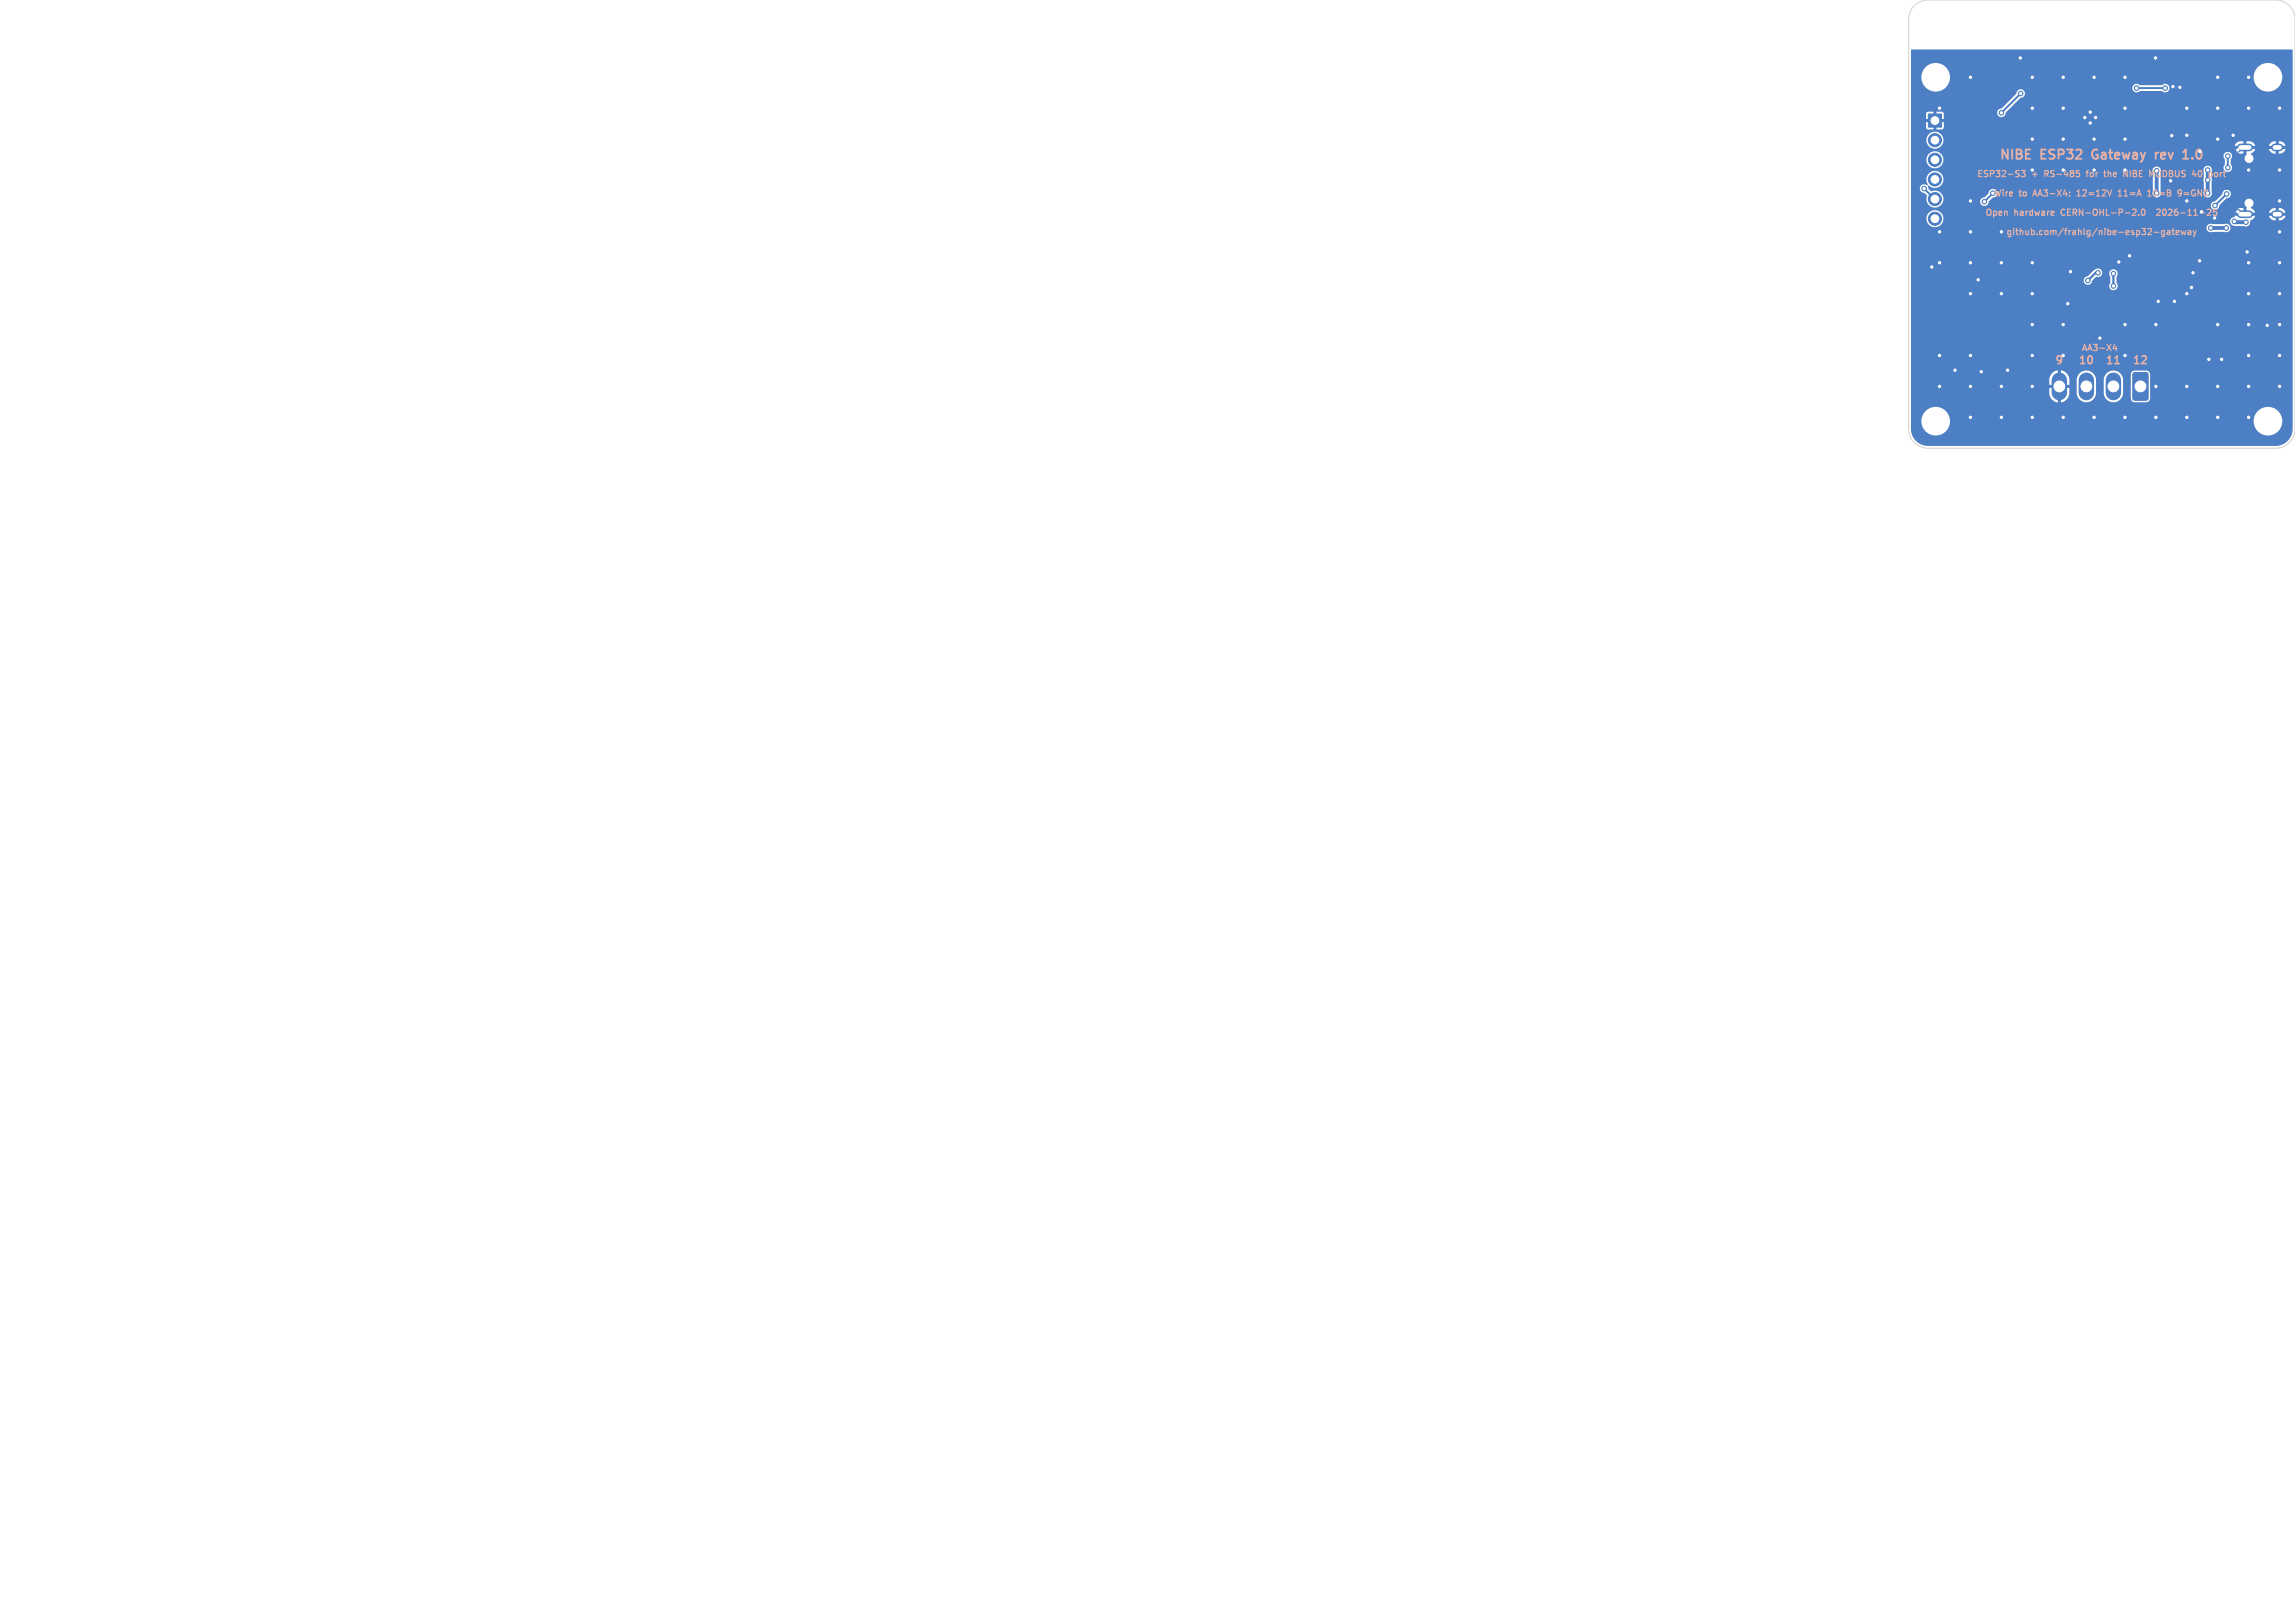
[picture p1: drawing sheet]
<svg xmlns="http://www.w3.org/2000/svg" width="297mm" height="210mm" viewBox="0 0 297 210" stroke-linecap="round" stroke-linejoin="round" font-family="sans-serif">
<defs><g id="words">
<g font-size="1.7" fill="#e8b2a7">
<text x="258.6" y="21">NIBE</text>
<text x="264.1" y="21">ESP32</text>
<text x="271.2" y="21">Gateway</text>
<text x="279.9" y="21">rev</text>
</g>
<text font-size="1.7" fill="#fff" x="284" y="21">1.0</text>
<g font-size="1.4" fill="#e8b2a7">
<text x="265.8" y="47.4">9</text>
<text x="268.8" y="47.4">10</text>
<text x="272.3" y="47.4">11</text>
<text x="275.8" y="47.4">12</text>
</g>
<g font-size="1.1" fill="#e8b2a7">
<text x="255.8" y="23.1">ESP32-S3</text>
<text x="263" y="23.1">+</text>
<text x="264.9" y="23.1">RS-485</text>
<text x="270.6" y="23.1">for</text>
<text x="273.2" y="23.1">the</text>
<text x="276" y="23.1">NIBE</text>
<text x="279.6" y="23.1">MODBUS</text>
<text x="287.9" y="23.1">port</text>
<text x="256.8" y="28.1">Open</text>
<text x="260.7" y="28.1">hardware</text>
<text x="261.3" y="25.6">to</text>
<text x="263.4" y="25.6">AA3-X4:</text>
<text x="267" y="28.1">CERN-OHL-P-2.0</text>
<text x="269.4" y="25.6">12=12V</text>
<text x="275" y="25.6">11=A</text>
<text x="259.5" y="30.6">github.com/frahlg/nibe-esp32-gateway</text>
<text x="269.3" y="45.6">AA3-X4</text>
</g>
<g font-size="1.1" fill="#fff">
<text x="285.4" y="23.1">40</text>
<text x="258" y="25.6">Wire</text>
<text x="279.1" y="25.6">10=B</text>
<text x="280" y="28.1">2026-11-25</text>
<text x="283.3" y="25.6">9=GND</text>
</g>
</g></defs>
<g fill="#4d7fc4" stroke="#4d7fc4" stroke-width=".13">
<path d="M249.6 14.8h1.7v1.7h-1.7z"/>
<path d="M276.1 48.3l.2-.1h1.4l.3 .2v3.1l-.2 .3h-1.5l-.3-.2v-3.1z"/>
<circle cx="250.4" cy="18.1" r=".85"/>
<circle cx="250.4" cy="20.7" r=".85"/>
<circle cx="250.4" cy="23.2" r=".85"/>
<circle cx="250.4" cy="25.8" r=".85"/>
<circle cx="250.4" cy="28.3" r=".85"/>
<circle cx="271.2" cy="15.2" r=".3"/>
<circle cx="270.5" cy="14.5" r=".3"/>
<circle cx="270.5" cy="15.9" r=".3"/>
<circle cx="269.8" cy="15.2" r=".3"/>
<circle cx="288.1" cy="29.5" r=".3"/>
<circle cx="286.1" cy="29.5" r=".3"/>
<circle cx="279.1" cy="22.1" r=".3"/>
<circle cx="256.8" cy="26.1" r=".3"/>
<circle cx="273.5" cy="37" r=".3"/>
<circle cx="273.5" cy="35.4" r=".3"/>
<circle cx="271.5" cy="35.3" r=".3"/>
<circle cx="270.2" cy="36.3" r=".3"/>
<circle cx="288.3" cy="21.7" r=".3"/>
<circle cx="288.3" cy="20.2" r=".3"/>
<circle cx="286.7" cy="26.6" r=".3"/>
<circle cx="288.2" cy="25.1" r=".3"/>
<circle cx="276.5" cy="11.4" r=".3"/>
<circle cx="280.2" cy="11.4" r=".3"/>
<circle cx="249" cy="24.4" r=".3"/>
<circle cx="261.5" cy="12.1" r=".3"/>
<circle cx="259" cy="14.6" r=".3"/>
<circle cx="290.7" cy="28.8" r=".3"/>
<circle cx="285.7" cy="22" r=".3"/>
<circle cx="289.2" cy="28.6" r=".3"/>
<circle cx="285.7" cy="23.3" r=".3"/>
<circle cx="263" cy="54" r=".3"/>
<circle cx="255" cy="10" r=".3"/>
<circle cx="263" cy="34" r=".3"/>
<circle cx="275" cy="18" r=".3"/>
<circle cx="281.4" cy="39" r=".3"/>
<circle cx="295" cy="26" r=".3"/>
<circle cx="250" cy="34.6" r=".3"/>
<circle cx="275" cy="42" r=".3"/>
<circle cx="295" cy="34" r=".3"/>
<circle cx="283" cy="26" r=".3"/>
<circle cx="285.9" cy="46.5" r=".3"/>
<circle cx="291" cy="54" r=".3"/>
<circle cx="255" cy="30" r=".3"/>
<circle cx="295" cy="38" r=".3"/>
<circle cx="283" cy="50" r=".3"/>
<circle cx="291" cy="46" r=".3"/>
<circle cx="283" cy="38" r=".3"/>
<circle cx="259" cy="30" r=".3"/>
<circle cx="275" cy="10" r=".3"/>
<circle cx="253" cy="47.9" r=".3"/>
<circle cx="282.1" cy="11.3" r=".3"/>
<circle cx="287" cy="54" r=".3"/>
<circle cx="283.8" cy="35.3" r=".3"/>
<circle cx="279.3" cy="39" r=".3"/>
<circle cx="295" cy="14" r=".3"/>
<circle cx="255" cy="34" r=".3"/>
<circle cx="287" cy="18" r=".3"/>
<circle cx="293.4" cy="42.1" r=".3"/>
<circle cx="274.2" cy="33.9" r=".3"/>
<circle cx="251" cy="50" r=".3"/>
<circle cx="255" cy="26" r=".3"/>
<circle cx="267.6" cy="39.3" r=".3"/>
<circle cx="286.6" cy="28.2" r=".3"/>
<circle cx="263" cy="10" r=".3"/>
<circle cx="267" cy="10" r=".3"/>
<circle cx="283" cy="17.5" r=".3"/>
<circle cx="255" cy="54" r=".3"/>
<circle cx="271" cy="54" r=".3"/>
<circle cx="287" cy="14" r=".3"/>
<circle cx="283.6" cy="37.2" r=".3"/>
<circle cx="255" cy="38" r=".3"/>
<circle cx="271" cy="10" r=".3"/>
<circle cx="291" cy="50" r=".3"/>
<circle cx="263" cy="14" r=".3"/>
<circle cx="263" cy="50" r=".3"/>
<circle cx="275" cy="14" r=".3"/>
<circle cx="263" cy="46" r=".3"/>
<circle cx="267" cy="42" r=".3"/>
<circle cx="256" cy="36.2" r=".3"/>
<circle cx="281.2" cy="11.2" r=".3"/>
<circle cx="295" cy="46" r=".3"/>
<circle cx="271.8" cy="43.7" r=".3"/>
<circle cx="291" cy="10" r=".3"/>
<circle cx="263" cy="18" r=".3"/>
<circle cx="259.8" cy="47.9" r=".3"/>
<circle cx="295" cy="22" r=".3"/>
<circle cx="295" cy="50" r=".3"/>
<circle cx="251" cy="30" r=".3"/>
<circle cx="255" cy="46" r=".3"/>
<circle cx="289" cy="17.5" r=".3"/>
<circle cx="287" cy="50" r=".3"/>
<circle cx="256.4" cy="48.1" r=".3"/>
<circle cx="283" cy="54" r=".3"/>
<circle cx="267" cy="14" r=".3"/>
<circle cx="287" cy="42" r=".3"/>
<circle cx="279" cy="54" r=".3"/>
<circle cx="259" cy="38" r=".3"/>
<circle cx="291" cy="34" r=".3"/>
<circle cx="267" cy="18" r=".3"/>
<circle cx="251" cy="34" r=".3"/>
<circle cx="284.7" cy="33.8" r=".3"/>
<circle cx="291" cy="38" r=".3"/>
<circle cx="279" cy="50" r=".3"/>
<circle cx="261.5" cy="7.5" r=".3"/>
<circle cx="267" cy="54" r=".3"/>
<circle cx="267" cy="22" r=".3"/>
<circle cx="279" cy="42" r=".3"/>
<circle cx="259" cy="54" r=".3"/>
<circle cx="289.6" cy="19.4" r=".3"/>
<circle cx="290.8" cy="32.6" r=".3"/>
<circle cx="279" cy="7.5" r=".3"/>
<circle cx="291" cy="14" r=".3"/>
<circle cx="259" cy="34" r=".3"/>
<circle cx="251" cy="46" r=".3"/>
<circle cx="255" cy="50" r=".3"/>
<circle cx="283" cy="14" r=".3"/>
<circle cx="275" cy="54" r=".3"/>
<circle cx="295" cy="42" r=".3"/>
<circle cx="281.1" cy="17.6" r=".3"/>
<circle cx="263" cy="42" r=".3"/>
<circle cx="275" cy="22" r=".3"/>
<circle cx="268" cy="35.2" r=".3"/>
<circle cx="280.9" cy="23.4" r=".3"/>
<circle cx="291" cy="22" r=".3"/>
<circle cx="263" cy="22" r=".3"/>
<circle cx="295" cy="30" r=".3"/>
<circle cx="275.6" cy="33.1" r=".3"/>
<circle cx="287.5" cy="46.5" r=".3"/>
<circle cx="267" cy="46" r=".3"/>
<circle cx="291" cy="42" r=".3"/>
<circle cx="251" cy="14" r=".3"/>
<circle cx="287" cy="10" r=".3"/>
<circle cx="259" cy="50" r=".3"/>
<circle cx="289.6" cy="27.4" r=".3"/>
<circle cx="275" cy="46" r=".3"/>
<circle cx="263" cy="38" r=".3"/>
<circle cx="271" cy="18" r=".3"/>
<circle cx="271" cy="22" r=".3"/>
</g>
<path d="M290 19.1h1.1M294.4 19.1h.6M290 27.7h1.1M294.4 27.7h.6" fill="none" stroke="#4d7fc4" stroke-width="1"/>
<path d="M266.5 49.2v1.6M270 49.2v1.6M273.5 49.2v1.6" fill="none" stroke="#4d7fc4" stroke-width="2"/>
<path d="M279.1 22.1v2.9M285.7 23.3v1.7M286.1 29.5h2M289.2 28.7l.1 .1h1.4" fill="none" stroke="#4d7fc4" stroke-width=".5"/>
<path d="M261.5 12.1l-2.5 2.5M276.5 11.4h3.7M249 24.4l1.4 1.4M257.9 25l-1.1 1.1M288.2 25.1l-1.5 1.5M288.3 20.2v1.5" fill="none" stroke="#4d7fc4" stroke-width=".25"/>
<path d="M271.5 35.3h-.3l-1 1M273.5 35.4v1.6" fill="none" stroke="#4d7fc4" stroke-width=".3"/>
<path d="M247.3 6.4h49.3l.1 .1v3.4h-1.3l-.1-.3a1.85 1.85 0 0 0-1.9-1.5 1.85 1.85 0 0 0-1.7 1.8h-39.3l-.1-.3a1.85 1.85 0 0 0-3-1 1.85 1.85 0 0 0 .5 3.1 1.85 1.85 0 0 0 2.6-1.8h39.3v.7l.5 .7h-11.4l-.1-.1a.59 .59 0 0 0-.9-.2h-2.9a.57 .57 0 0 0-.8 0 .57 .57 0 0 0 0 .8 .57 .57 0 0 0 .8 0h2.9a.57 .57 0 0 0 .6 .1 .57 .57 0 0 0 .4-.6h11.4l.1 .1a1.85 1.85 0 0 0 2 .3 1.85 1.85 0 0 0 1.1-1.8h1.3v2.1h-34.6l-.1-.1a.57 .57 0 0 0-.6-.3 .57 .57 0 0 0-.5 .5l-1.9 1.9a.58 .58 0 0 0-.5 .7h-6.9l-.3-.2h-.7v.6h-.4v-.6h-.7l-.2 .2v.7h.6v.4h-.6v.7l.2 .2 .7 .1v-.7h.4v.7l.8-.1 .1-.2 .1-.7h-.7v-.4h.7v-.7h6.9a.57 .57 0 0 0 .6 .4 .57 .57 0 0 0 .5-.5l1.9-1.9a.58 .58 0 0 0 .6-.7h34.6v6.1h-45.2v-.2a1.1 1.1 0 0 0-1.8-.6 1.1 1.1 0 0 0 .3 1.9 1.1 1.1 0 0 0 1.5-1.1h45.2v.8h-.9l-.3-.4-.4-.2h-.2v.5h-.4v-.5a.8 .8 0 0 0-.9 .6h-1.8l-.2-.4-.4-.2h-.5v.5h-.4v-.5a.89 .89 0 0 0-1.1 .6h.5v.1v.3h-.5l.3 .4 .2 .1 .6 .1v-.5h.4l.1 .6-.2 .1h-1.7l-.1-.1a.55 .55 0 0 0-.8-.3 .55 .55 0 0 0-.1 .9h-36.4v-.2a1.1 1.1 0 0 0-1.8-.6 1.1 1.1 0 0 0 .3 1.9 1.1 1.1 0 0 0 1.5-1.1h36.4v.7a.65 .65 0 0 0-.1 .6h-1.5l-.1-.1a.55 .55 0 0 0-.6-.3 .55 .55 0 0 0-.4 .5h-5.5l-.1-.1a.55 .55 0 0 0-.7-.3 .55 .55 0 0 0-.3 .7v.8h-27.1a1.12 1.12 0 0 0-1.5-.9 1.12 1.12 0 0 0-.5 1.7l-.2 .1a.57 .57 0 0 0-.8 .3 .57 .57 0 0 0 .6 .7l.3 .3a1.11 1.11 0 0 0 .9 1.6 1.11 1.11 0 0 0 1.2-1.3 1.11 1.11 0 0 0-1.6-.8l-.3-.4-.1-.4a1.16 1.16 0 0 0 1.3 .2 1.16 1.16 0 0 0 .7-1.1h27.1v1.8h-20.1a.57 .57 0 0 0-.7-.4 .57 .57 0 0 0-.5 .5l-.5 .5a.57 .57 0 0 0-.6 .6 .57 .57 0 0 0 .6 .6 .57 .57 0 0 0 .6-.6l.5-.5a.58 .58 0 0 0 .6-.7h20.1v.2a.56 .56 0 0 0 .7 .4 .56 .56 0 0 0 .3-.8l.1-2.7h5.5v2.8a.56 .56 0 0 0 .2 .6 .56 .56 0 0 0 .6 0 .59 .59 0 0 0 .2-.7l.1-2.8h1.5a.56 .56 0 0 0 .8 .2 .56 .56 0 0 0 .1-.8v-.7l.2-.5 1.7 .1a.59 .59 0 0 0 .2 .8 .59 .59 0 0 0 .8-.3 .59 .59 0 0 0-.3-.8l.4-.3 .1-.3h-.5l.1-.2-.1-.2h2.9l-.1 .1 .1 .3h-.6l.2 .3 .4 .2 .3 .1v-.5h.4v.5a.8 .8 0 0 0 .9-.6h-.6l.1-.2-.1-.2h1.5v6.1h-8a.57 .57 0 0 0-.6-.4 .57 .57 0 0 0-.5 .5l-.9 .9a.57 .57 0 0 0-.6 .6 .57 .57 0 0 0 .6 .6 .57 .57 0 0 0 .5-.6l.9-.9a.58 .58 0 0 0 .6-.7h8v2.5h-.9l-.3-.4-.4-.2h-.2v.5h-.4v-.5a.8 .8 0 0 0-.9 .6h-1.8l-.1-.3-.4-.2v-.2a.59 .59 0 0 0 .2-.8 .59 .59 0 0 0-.9-.1 .59 .59 0 0 0 .1 .9v.6h-.4v-.5a.89 .89 0 0 0-1.1 .6h.5v.2v.2h-.5v.2l-.4 .1h-37.3v-.2a1.1 1.1 0 0 0-1.8-.5 1.1 1.1 0 0 0 .3 1.8 1.1 1.1 0 0 0 1.5-1.1h37.3l-.1 .1a.6 .6 0 0 0 .5 1h1.2a.61 .61 0 0 0 .8-.8 .85 .85 0 0 0 .6-.6h-.5l.1-.1-.1-.3h2.9l-.1 .2 .1 .2h-.6l.2 .3 .4 .3h.3v-.5h.4v.5a.8 .8 0 0 0 .9-.6h-.6l.1-.1-.1-.3h1.5v1.9h-8a.57 .57 0 0 0-.9-.4h-1.5a.56 .56 0 0 0-.8 .5 .56 .56 0 0 0 .8 .5h1.6a.56 .56 0 0 0 .8-.6h8v5.9h-22.6l-.1-.1a.55 .55 0 0 0-.5-.4 .55 .55 0 0 0-.5 .4h-.9l-.1-.1a.67 .67 0 0 0-1-.1l-.8 .7a.57 .57 0 0 0-.6 .6 .57 .57 0 0 0 .6 .6 .57 .57 0 0 0 .6-.6l.5-.5a.58 .58 0 0 0 .8-.6h.9v.3l.1 .3v.8a.57 .57 0 0 0 0 .8 .57 .57 0 0 0 .8 0 .57 .57 0 0 0 0-.8v-.8l.2-.5h22.6v13.1h-18.4l-.2-.3-.2-.1-1.7-.1-.4 .3v.9h-1l-.1-.2a1.25 1.25 0 0 0-1.3-1 1.25 1.25 0 0 0-1.1 1.2h-1l-.1-.2a1.25 1.25 0 0 0-1.3-1 1.25 1.25 0 0 0-1.1 1.2h-1v-.2a1.29 1.29 0 0 0-1.1-1v1.4h-.4v-1.4h-.1a1.3 1.3 0 0 0-1 1.2v.7h.6v.4h-.6a1.6 1.6 0 0 0 .5 1.6l.6 .3v-1.4h.4v1.4h.1a1.3 1.3 0 0 0 1-1.2v-.7h-.6v-.4h.6v-.7h1v1.8a1.25 1.25 0 0 0 1.2 1.2 1.25 1.25 0 0 0 1.3-1.2v-1.8h1v2a1.25 1.25 0 0 0 1.3 1 1.25 1.25 0 0 0 1.2-1.2v-1.8h1v2.5l.1 .3 .3 .2 1.8-.1 .3-.4v-3.2h18.4v6h-1.3a1.85 1.85 0 0 0-1.9-1.8 1.85 1.85 0 0 0-1.8 1.8h-39.3l-.1-.3a1.85 1.85 0 0 0-3-1 1.85 1.85 0 0 0 .5 3.1 1.85 1.85 0 0 0 2.6-1.8h39.3v.2a1.85 1.85 0 0 0 1.9 1.8 1.85 1.85 0 0 0 1.8-2h1.3v1.1a2.2 2.2 0 0 1-2.2 2.2h-45a2.2 2.2 0 0 1-2.2-2.2z" fill="#4d7fc4"/>
<g fill="none" stroke="#e8b2a7" stroke-width=".15">
<path d="M261.2 22.1h.1M261.3 22.6v.2M261.6 22.1h.5l-.3 .3h.2v.4l-.1 .1-.3-.1M265.5 27.3l.3 .1v.1l-.4 .1M265.8 27.8l-.3 .1M268.7 22.1h.4M268.8 25.4h.4M268.8 24.8l.2-.2v.8M269 22.4l.1 .1v.2l-.1 .2M270 22.3h.3M270.3 22.1l-.2 .1v.7M272.2 22.3h.4"/>
<path d="M272.4 22.1v.6l.2 .2M274.1 25.4h.5M274.1 24.8l.2-.2v.8M274.8 22.1l.5 .8v-.8M276.1 27.1h.3v.2l-.5 .6h.5M276.8 27.8v.1M277.2 27.1h.1a.43 .43 0 0 1 .3 .4 .43 .43 0 0 1-.3 .4 .53 .53 0 0 1-.1-.8zM277.9 25.4h.5M277.9 24.8l.3-.2v.8M278.8 30.1h.6M278.8 24.6l-.1 .3 .1 .4M279.1 27.1h.3l.2 .2-.5 .6h.5"/>
<path d="M279.4 22.1a.27 .27 0 0 0-.3 .2v.3a.27 .27 0 0 0 .3 .3M280.1 29.8v.7l-.2 .1h-.1M280.1 29.9l-.2-.1-.2 .2 .1 .3h.3M280.5 29.9h.3v.5M280.8 30l-.4 .2 .2 .2 .2-.1M281.1 29.8h.3M281.2 29.6v.6l.2 .2M281.6 30.1l.4-.1v-.1l-.3-.1-.1 .1 .1 .4h.3M282 24.6h.3v.4l-.1 .3-.3 .1M282.3 29.8l.1 .6 .2-.4 .1 .4 .2-.6M282.3 24.9l-.1 .2h-.2M282.6 24.9h.7"/>
<path d="M282.6 25.2h.7M283.2 29.9h.3v.5M283.5 30l-.4 .2 .2 .2 .2-.1M283.8 29.8l.2 .6M284 30.4l-.2 .2M284.2 29.8l-.2 .6M284.8 22.1l.1 .3-.1 .4M286 27.1l.1 .1v.2l-.5 .5h.5M286.8 27.1h-.3l-.1 .3h.4v.4l-.1 .1-.3-.1M287.3 22.3v.6M287.6 22.3l-.3 .2"/>
</g>
<path d="M273.7 44.5l-.2 .6h.5M273.8 44.8v.6" fill="none" stroke="#e8b2a7" stroke-width=".16"/>
<path d="M273.7 47.1h.6" fill="none" stroke="#e8b2a7" stroke-width=".2"/>
<path d="M279 19.7v.8M279.3 19.7l-.2 .1-.1 .2M282.7 19.5l.2-.2v1.2M282.5 20.5h.7" fill="none" stroke="#e8b2a7" stroke-width=".24"/>
<path d="M247.7 .7a2.5 2.5 0 0 1 1.8-.7h45a2.5 2.5 0 0 1 2.5 2.5v53a2.5 2.5 0 0 1-2.5 2.5h-45a2.5 2.5 0 0 1-2.5-2.5v-53a2.5 2.5 0 0 1 .7-1.8z" fill="none" stroke="#d0d2cd" stroke-width=".13"/>
<g fill="#fff" stroke="#fff" stroke-width=".13">
<circle cx="288.1" cy="29.5" r=".15"/>
<circle cx="286.1" cy="29.5" r=".15"/>
<circle cx="279.1" cy="22.1" r=".15"/>
<circle cx="256.8" cy="26.1" r=".15"/>
<circle cx="273.5" cy="37" r=".15"/>
<circle cx="273.5" cy="35.4" r=".15"/>
<circle cx="271.5" cy="35.3" r=".15"/>
<circle cx="270.2" cy="36.3" r=".15"/>
<circle cx="288.3" cy="21.7" r=".15"/>
<circle cx="288.3" cy="20.2" r=".15"/>
<circle cx="286.7" cy="26.6" r=".15"/>
<circle cx="288.2" cy="25.1" r=".15"/>
<circle cx="276.5" cy="11.4" r=".15"/>
<circle cx="280.2" cy="11.4" r=".15"/>
<circle cx="249" cy="24.4" r=".15"/>
<circle cx="261.5" cy="12.1" r=".15"/>
<circle cx="259" cy="14.6" r=".15"/>
<circle cx="290.7" cy="28.7" r=".15"/>
<circle cx="285.7" cy="22" r=".15"/>
<circle cx="289.2" cy="28.7" r=".15"/>
<circle cx="263" cy="54" r=".15"/>
<circle cx="255" cy="10" r=".15"/>
<circle cx="263" cy="34" r=".15"/>
<circle cx="275" cy="18" r=".15"/>
<circle cx="281.4" cy="39" r=".15"/>
<circle cx="295" cy="26" r=".15"/>
<circle cx="250" cy="34.5" r=".15"/>
<circle cx="275" cy="42" r=".15"/>
<circle cx="295" cy="34" r=".15"/>
<circle cx="283" cy="26" r=".15"/>
<circle cx="285.9" cy="46.5" r=".15"/>
<circle cx="291" cy="54" r=".15"/>
<circle cx="255" cy="30" r=".15"/>
<circle cx="295" cy="38" r=".15"/>
<circle cx="283" cy="50" r=".15"/>
<circle cx="291" cy="46" r=".15"/>
<circle cx="283" cy="38" r=".15"/>
<circle cx="259" cy="30" r=".15"/>
<circle cx="275" cy="10" r=".15"/>
<circle cx="253" cy="47.9" r=".15"/>
<circle cx="282.1" cy="11.3" r=".15"/>
<circle cx="287" cy="54" r=".15"/>
<circle cx="283.8" cy="35.3" r=".15"/>
<circle cx="279.3" cy="39" r=".15"/>
<circle cx="295" cy="14" r=".15"/>
<circle cx="255" cy="34" r=".15"/>
<circle cx="287" cy="18" r=".15"/>
<circle cx="293.4" cy="42.1" r=".15"/>
<circle cx="274.2" cy="33.9" r=".15"/>
<circle cx="251" cy="50" r=".15"/>
<circle cx="255" cy="26" r=".15"/>
<circle cx="267.6" cy="39.3" r=".15"/>
<circle cx="286.6" cy="28.2" r=".15"/>
<circle cx="263" cy="10" r=".15"/>
<circle cx="267" cy="10" r=".15"/>
<circle cx="283" cy="17.5" r=".15"/>
<circle cx="255" cy="54" r=".15"/>
<circle cx="271" cy="54" r=".15"/>
<circle cx="287" cy="14" r=".15"/>
<circle cx="283.6" cy="37.2" r=".15"/>
<circle cx="255" cy="38" r=".15"/>
<circle cx="271" cy="10" r=".15"/>
<circle cx="291" cy="50" r=".15"/>
<circle cx="263" cy="14" r=".15"/>
<circle cx="263" cy="50" r=".15"/>
<circle cx="275" cy="14" r=".15"/>
<circle cx="263" cy="46" r=".15"/>
<circle cx="267" cy="42" r=".15"/>
<circle cx="256" cy="36.2" r=".15"/>
<circle cx="281.2" cy="11.2" r=".15"/>
<circle cx="295" cy="46" r=".15"/>
<circle cx="271.8" cy="43.8" r=".15"/>
<circle cx="291" cy="10" r=".15"/>
<circle cx="263" cy="18" r=".15"/>
<circle cx="259.8" cy="47.9" r=".15"/>
<circle cx="295" cy="22" r=".15"/>
<circle cx="295" cy="50" r=".15"/>
<circle cx="251" cy="30" r=".15"/>
<circle cx="255" cy="46" r=".15"/>
<circle cx="289" cy="17.5" r=".15"/>
<circle cx="287" cy="50" r=".15"/>
<circle cx="256.4" cy="48.1" r=".15"/>
<circle cx="283" cy="54" r=".15"/>
<circle cx="267" cy="14" r=".15"/>
<circle cx="287" cy="42" r=".15"/>
<circle cx="279" cy="54" r=".15"/>
<circle cx="259" cy="38" r=".15"/>
<circle cx="291" cy="34" r=".15"/>
<circle cx="267" cy="18" r=".15"/>
<circle cx="251" cy="34" r=".15"/>
<circle cx="284.7" cy="33.7" r=".15"/>
<circle cx="291" cy="38" r=".15"/>
<circle cx="279" cy="50" r=".15"/>
<circle cx="261.5" cy="7.5" r=".15"/>
<circle cx="267" cy="54" r=".15"/>
<circle cx="267" cy="22" r=".15"/>
<circle cx="279" cy="42" r=".15"/>
<circle cx="259" cy="54" r=".15"/>
<circle cx="289.6" cy="19.4" r=".15"/>
<circle cx="290.8" cy="32.6" r=".15"/>
<circle cx="279" cy="7.5" r=".15"/>
<circle cx="291" cy="14" r=".15"/>
<circle cx="259" cy="34" r=".15"/>
<circle cx="251" cy="46" r=".15"/>
<circle cx="255" cy="50" r=".15"/>
<circle cx="283" cy="14" r=".15"/>
<circle cx="275" cy="54" r=".15"/>
<circle cx="295" cy="42" r=".15"/>
<circle cx="281.1" cy="17.6" r=".15"/>
<circle cx="263" cy="42" r=".15"/>
<circle cx="275" cy="22" r=".15"/>
<circle cx="268" cy="35.1" r=".15"/>
<circle cx="280.9" cy="23.4" r=".15"/>
<circle cx="291" cy="22" r=".15"/>
<circle cx="263" cy="22" r=".15"/>
<circle cx="295" cy="30" r=".15"/>
<circle cx="275.6" cy="33.1" r=".15"/>
<circle cx="287.5" cy="46.5" r=".15"/>
<circle cx="267" cy="46" r=".15"/>
<circle cx="291" cy="42" r=".15"/>
<circle cx="251" cy="14" r=".15"/>
<circle cx="287" cy="10" r=".15"/>
<circle cx="259" cy="50" r=".15"/>
<circle cx="289.6" cy="27.4" r=".15"/>
<circle cx="275" cy="46" r=".15"/>
<circle cx="263" cy="38" r=".15"/>
<circle cx="271" cy="18" r=".15"/>
<circle cx="271" cy="22" r=".15"/>
<circle cx="293.5" cy="10" r="1.6"/>
<circle cx="250.5" cy="10" r="1.6"/>
<circle cx="293.5" cy="54.5" r="1.6"/>
<circle cx="250.4" cy="15.6" r=".5"/>
<circle cx="250.4" cy="18.1" r=".5"/>
<circle cx="250.4" cy="20.7" r=".5"/>
<circle cx="250.4" cy="23.2" r=".5"/>
<circle cx="250.4" cy="25.8" r=".5"/>
<circle cx="250.4" cy="28.3" r=".5"/>
<circle cx="291.1" cy="20.5" r=".32"/>
<circle cx="291.1" cy="26.3" r=".32"/>
<circle cx="277" cy="50" r=".7"/>
<circle cx="273.5" cy="50" r=".7"/>
<circle cx="270" cy="50" r=".7"/>
<circle cx="266.5" cy="50" r=".7"/>
<circle cx="250.5" cy="54.5" r="1.6"/>
<circle cx="271.2" cy="15.2" r=".15"/>
<circle cx="270.5" cy="14.5" r=".15"/>
<circle cx="270.5" cy="15.9" r=".15"/>
<circle cx="269.8" cy="15.2" r=".15"/>
</g>
<path d="M290 19.1h1.1M294.4 19.1h.6M290 27.7h1.1M294.4 27.7h.6" fill="none" stroke="#fff" stroke-width=".6"/>
<use href="#words"/>
</svg>
